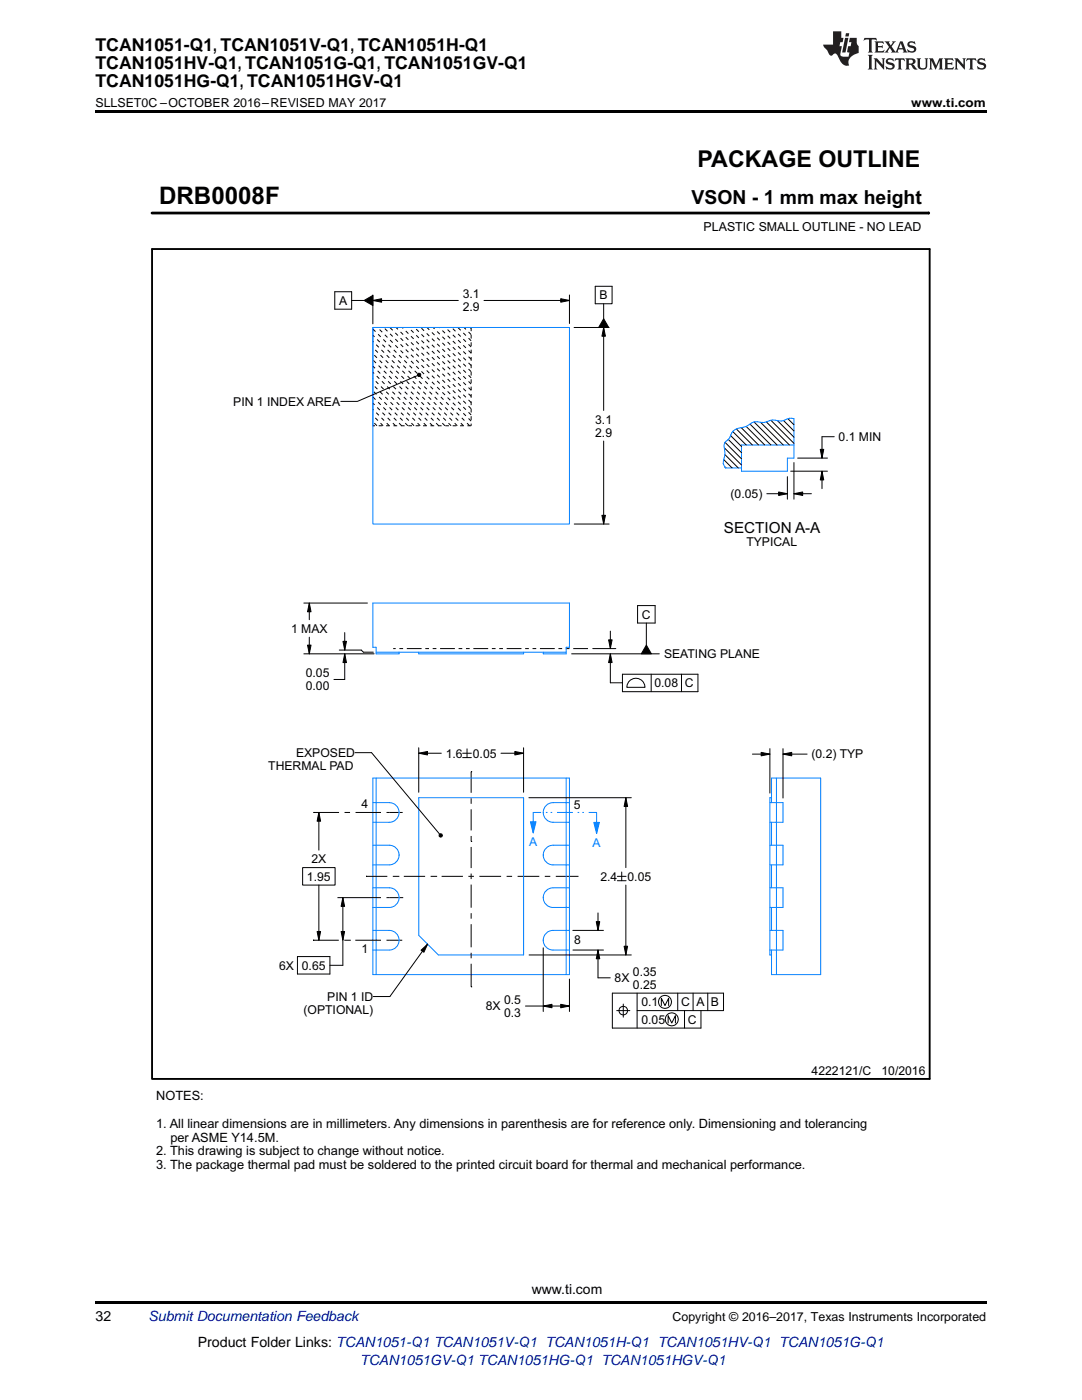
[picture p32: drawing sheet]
<svg xmlns="http://www.w3.org/2000/svg" width="216mm" height="279mm" viewBox="0 0 216 279" stroke-linecap="round" stroke-linejoin="round" font-family="sans-serif">
<defs><g id="words">
<text font-size="4.8" x="31.7" y="40.8">DRB0008F</text>
<text font-size="4.6" x="139.2" y="33.4">PACKAGE OUTLINE</text>
<text font-size="3.9" x="138" y="40.8">VSON - 1 mm max height</text>
<g font-size="3.5">
<text x="19" y="10.2">TCAN1051-Q1, TCAN1051V-Q1, TCAN1051H-Q1</text>
<text x="19" y="13.8">TCAN1051HV-Q1, TCAN1051G-Q1, TCAN1051GV-Q1</text>
<text x="19" y="17.3">TCAN1051HG-Q1, TCAN1051HGV-Q1</text>
</g>
<text font-size="3" x="144.5" y="106.3">SECTION A-A</text>
<g font-size="2.8">
<text x="19" y="263.6">32</text>
<text x="106.1" y="258.2">www.ti.com</text>
<text x="39.5" y="268.9">Product Folder Links: TCAN1051-Q1 TCAN1051V-Q1 TCAN1051H-Q1 TCAN1051HV-Q1 TCAN1051G-Q1</text>
</g>
<g font-size="2.8" fill="#0000c8">
<text x="29.6" y="263.6">Submit Documentation Feedback</text>
<text x="71.9" y="272.4">TCAN1051GV-Q1 TCAN1051HG-Q1 TCAN1051HGV-Q1</text>
</g>
<g font-size="2.6">
<text x="31.2" y="219.6">NOTES:</text>
<text x="31.2" y="225.1">1. All linear dimensions are in millimeters. Any dimensions in parenthesis are for reference only. Dimensioning and tolerancing</text>
<text x="34" y="227.8">per ASME Y14.5M.</text>
<text x="31.2" y="230.6">2. This drawing is subject to change without notice.</text>
<text x="31.2" y="233.3">3. The package thermal pad must be soldered to the printed circuit board for thermal and mechanical performance.</text>
</g>
<g font-size="2.5">
<text x="19" y="21.4">SLLSET0C –OCTOBER 2016–REVISED MAY 2017</text>
<text x="181.8" y="21.4">www.ti.com</text>
<text x="140.4" y="46">PLASTIC SMALL OUTLINE - NO LEAD</text>
<text x="134.2" y="263.6">Copyright © 2016–2017, Texas Instruments Incorporated</text>
</g>
<g font-size="2.4">
<text x="92.3" y="59.5">3.1</text>
<text x="119.6" y="59.8">B</text>
<text x="67.7" y="60.8">A</text>
<text x="92.3" y="62.1">2.9</text>
<text x="46.5" y="81">PIN 1 INDEX AREA</text>
<text x="118.8" y="84.5">3.1</text>
<text x="118.8" y="87.1">2.9</text>
<text x="167.3" y="88">0.1 MIN</text>
<text x="145.8" y="99.4">(0.05)</text>
<text x="148.9" y="109.1">TYPICAL</text>
<text x="128.1" y="123.5">C</text>
<text x="58.1" y="126.3">1 MAX</text>
<text x="132.5" y="131.4">SEATING PLANE</text>
<text x="61" y="135.2">0.05</text>
<text x="61" y="137.8">0.00</text>
<text x="130.6" y="137.2">0.08 C</text>
<text x="53.5" y="153.7">THERMAL PAD</text>
<text x="59.1" y="151.1">EXPOSED</text>
<text x="88.9" y="151.2">1.6</text>
<text x="94.4" y="151.2">0.05</text>
<text x="161.9" y="151.4">(0.2) TYP</text>
<text x="72.2" y="161.2">4</text>
<text x="114.5" y="161.5">5</text>
<text x="62.1" y="172.3">2X</text>
<text x="61.3" y="175.8">1.95</text>
<text x="119.8" y="175.8">2.4</text>
<text x="125.2" y="175.8">0.05</text>
<text x="72.1" y="190.3">1</text>
<text x="114.6" y="188.4">8</text>
<text x="55.7" y="193.5">6X 0.65</text>
<text x="122.6" y="196">8X</text>
<text x="126.3" y="194.7">0.35</text>
<text x="126.3" y="197.3">0.25</text>
<text x="60.6" y="202.4">(OPTIONAL)</text>
<text x="65.3" y="199.8">PIN 1 ID</text>
<text x="96.9" y="201.6">8X</text>
<text x="100.6" y="200.3">0.5</text>
<text x="100.6" y="203">0.3</text>
<text x="128" y="200.8">0.1</text>
<text x="135.9" y="200.8">C A B</text>
<text x="128" y="204.3">0.05</text>
<text x="137.2" y="204.3">C</text>
<text x="162" y="214.5">4222121/C</text>
<text x="175.9" y="214.5">10/2016</text>
</g>
<g font-size="2.4" fill="#0080ff">
<text x="105.6" y="168.8">A</text>
<text x="118.2" y="169">A</text>
</g>
<text font-size=".2" x="106.6" y="42.6">SCALE 4.000</text>
</g></defs>
<path d="M19 259.7h177.8v.5h-177.8z" fill="#000"/>
<path d="M105.8 164h1.1l-.5 2.2z" fill="#0080ff"/>
<path d="M105.8 164h1.1l-.5 2.2z" fill="none" stroke="#0080ff" stroke-width=".2"/>
<path d="M118.5 164.1h1.1l-.6 2.2z" fill="#0080ff"/>
<g fill="none" stroke="#0080ff" stroke-width=".2">
<path d="M74.4 65.4h39.2v39.2h-39.2zM94 65.4h-19.6v19.6M158.4 88.8h-10.4v5.2h9.1v-2.6h1.3v-7.8a2.25 2.25 0 0 0-1.9 .3l-1.2 .1a2.64 2.64 0 0 0-2.3 .2l-.6 .1a3.9 3.9 0 0 0-2.4 .1 4.5 4.5 0 0 1-2.9 1.1 2.16 2.16 0 0 0-1.4 1.7l-.2 .4a1.81 1.81 0 0 0-.9 2.1l.1 .8-.1 .7a1.72 1.72 0 0 0 .2 2.2h3.2M75.1 130.2h37.9M79.6 130.2v.3h-4.5v-1.3h-.7v-8.8h39.2v8.8h-.6v1.3h-4.6v-.3M83.6 130.2v.3h20.9v-.3M74.4 155.3h39.2v39.2h-39.2zM75.1 155.3v39.2M83.6 159.2h20.9v31.4h-17l-3.9-3.9zM113 155.3v39.2M153.9 159.2h-.3v31.4h.3M154.9 155.3v39.2"/>
<path d="M74.4 177.2h3.3a1.96 1.96 0 0 1 1.9 1.9 1.96 1.96 0 0 1-1.9 2h-3.3M74.4 168.7h3.3a1.96 1.96 0 0 1 1.9 1.9 1.96 1.96 0 0 1-1.9 2h-3.3M74.4 160.2h3.3a1.96 1.96 0 0 1 1.9 1.9 1.96 1.96 0 0 1-1.9 2h-3.3M108 162.1h-1.6v4.1M108.9 162.1h.3M109.9 162.1h.3M111.1 162.1h3.2M113.6 160.2h-3.2a1.96 1.96 0 0 0-2 1.9 1.96 1.96 0 0 0 2 2h3.2M113.6 168.7h-3.2a1.96 1.96 0 0 0-2 1.9 1.96 1.96 0 0 0 2 2h3.2M113.6 177.2h-3.2a1.96 1.96 0 0 0-2 1.9 1.96 1.96 0 0 0 2 2h3.2M115.3 162.1h.3M116.2 162.1h.3"/>
<path d="M117.5 162.1h1.5v4.2M118.5 164.1h1.1l-.6 2.2zM153.6 177.2h2.6v3.9h-2.6M153.6 168.7h2.6v3.9h-2.6M153.6 160.2h2.6v3.9h-2.6M153.9 160.2v-4.9h9.9v39.2h-9.9v-4.9M153.9 164.1v4.6M153.9 172.6v4.6M74.4 185.7h3.3a1.96 1.96 0 0 1 1.9 1.9 1.96 1.96 0 0 1-1.9 2h-3.3M113.6 185.7h-3.2a1.96 1.96 0 0 0-2 1.9 1.96 1.96 0 0 0 2 2h3.2M153.6 185.7h2.6v3.9h-2.6M153.9 181.1v4.6"/>
</g>
<g fill="none" stroke="#000" stroke-width=".2" stroke-dasharray=".7 .7" stroke-linecap="butt">
<path d="M94 65.4v19.6M94 79.1l-13.7-13.7M94 77.9l-12.5-12.5M94 76.6l-11.3-11.2M94 75.4l-10-10M94 74.2l-8.8-8.8M94 72.9l-7.6-7.5M94 71.7l-6.3-6.3M94 70.5l-5.1-5.1M94 69.2l-3.9-3.8M94 68l-2.6-2.6M94 66.8l-1.4-1.4"/>
<path d="M94 65.5l-.2-.1M75.2 85l-.8-.9M76.5 85l-2.1-2.1M77.7 85l-3.3-3.3M78.9 85l-4.5-4.6M80.2 85l-5.8-5.8M81.4 85l-7-7M82.6 85l-8.2-8.2M83.9 85l-9.5-9.5M85.1 85l-10.7-10.7M86.3 85l-11.9-11.9M87.5 85l-13.1-13.2"/>
<path d="M88.8 85l-14.4-14.4M90 85l-15.6-15.6M91.2 85l-16.8-16.9M92.5 85l-18.1-18.1M93.7 85l-19.3-19.3M94 84l-18.7-18.6M94 82.8l-17.4-17.4M94 81.6l-16.2-16.2M94 80.3l-15-14.9M94 85h-19.6"/>
</g>
<g fill="none" stroke="#000" stroke-width=".2">
<path d="M30.3 42.5h155M66.8 58.2h3.4v3.5h-3.4zM70.2 60h2.5M72.7 60l1.7-1v2zM74.4 60l1.7-.4v.7zM74.4 58.9v5.7M74.4 60h17.1M96.6 60h17M111.9 59.6l1.7 .4-1.7 .3zM113.6 58.9v5.7M118.8 57.1h3.3v3.5h-3.3zM185.3 42.3v.4"/>
<path d="M83.3 75l-12 5.1h-3.3M83.3 74.7l.3-.2h.2l.2 .3-.2 .3-.2 .1-.3-.2zM114.6 65.4h6.9M120.5 65.4l.3 1.7h-.7zM120.5 60.6v3M120.5 65.4v16.5M120.5 63.6l1 1.8h-2.1zM120.5 88v16.6M144.4 91.7l1.7 1.7M144.5 89.4l3.5 3.4M144.6 93.2l.2 .2M144.6 90.7l2.7 2.7"/>
<path d="M144.7 88.3l3.3 3.3M145.3 87.7l2.7 2.6M145.8 86.9l2.2 2.2M146.2 86.1l2.7 2.7M146.9 85.6l3.2 3.2M147.9 85.3l3.5 3.5M148.9 85.1l3.7 3.7M149.7 84.6l4.1 4.2M150.5 84.2l4.6 4.6M151.8 84.3l4.5 4.5M152.9 84.2l4.6 4.6M153 98.5h4.1"/>
<path d="M153.8 83.9l4.6 4.6M155.1 83.9l3.3 3.3M155.4 98.2l1.7 .3-1.7 .4zM156.3 83.9l2.1 2.1M157.1 95.1v4.5M157.2 83.6l1.2 1.2M157.8 94h7.3M158.4 98.5l1.8-.3v.7zM158.4 98.5h3.5M158.4 92.3v7.3M159.2 91.4h5.9M163.7 89.7h.7l-.4 1.7z"/>
<path d="M164 94l.4 1.8h-.7zM164 94v3.5M166.5 87.2h-2.5v4.2M114.6 104.6h6.9M120.1 102.8h.7l-.3 1.8zM60.6 130.5h14.1M60.6 120.4h12.7M61.4 128.7h.7l-.4 1.8zM61.7 120.4l.4 1.7h-.7zM61.7 120.4v3.3M61.7 127.2v3.3M67.7 129.7h4.4l.4 .5h2"/>
<path d="M68.4 128h.7l-.3 1.7zM68.8 130.5l.3 1.7h-.7zM68.8 126.2v3.5M68.8 130.5v5.1h-2.2M114.1 130.5h17.5M118.3 129.4h4.6M121.4 127.7h.7l-.3 1.7zM121.8 130.5l.3 1.7h-.7zM121.8 130.5v5.8h2.4M121.8 126v3.4M124.2 134.6h15.1v3.4h-15.1zM125.8 135.7a1.82 1.82 0 0 1 1.9-.2 1.82 1.82 0 0 1 1 1.7h-3.6v-.5z"/>
<path d="M127.2 120.9h3.5v3.4h-3.5zM129 128.7l1 1.8h-2zM129 124.3v4.4M129.9 134.6v3.4M136 134.6v3.4M70.8 150.2h3.3l13.6 16.3M83.6 150.3l1.7-.3v.7zM83.6 150.3h4.5M83.6 149.2v8.9M92.3 150.3h1.8M92.3 151.2h1.8M93.2 149.5v1.7"/>
<path d="M94 154h.1M94 154v4.2M94 159.3v1.1M100 150.3h4.5M102.7 150l1.8 .3-1.8 .4zM104.5 149.2v8.9M105.5 159.2h20.5M124.9 159.2l.3 1.7h-.7zM124.9 159.2v13.9M150.1 150.5h3.5M151.9 150.2l1.7 .3-1.7 .3zM153.6 149.4v8.9"/>
<path d="M156.2 150.5l1.8-.3v.6zM156.2 149.4v9.9M156.2 150.5h4.8M60.4 173.1h6.5v3.5h-6.5zM62.6 162.1h.1M62.6 162.1h5.1M63.6 162.1l.4 1.8h-.7zM63.6 162.1v7.6M63.6 176.6v11M67.3 179.1h8.7M68.4 179.1l.4 1.8h-.7zM68.4 179.1v13.5h-2.6"/>
<path d="M68.7 162.1h1.1M70.9 162.1h5.1M73 174.9h.1M73 174.9h4.3M77.1 179.1h3.4M77.1 162.1h3.2M77.7 162.1h.1M77.7 179.1h.1M78.4 174.9h1.1M79.5 174.9h.1M80.6 174.9h4.2M85.9 174.9h1.1"/>
<path d="M87 174.9h.1M87.6 166.6l.3-.2 .3 .1 .1 .2-.1 .3-.3 .1-.3-.2zM88.1 174.9h4.3M93.5 174.9h1.1M94 167.9h.1M94 161.5v4.2M94 166.8v1.1M94 169v4.2M94 174.3v1.1M94 176.5v4.7M95.7 174.9h4.3M101.1 174.9h1.1"/>
<path d="M103.3 174.9h4.3M108.7 174.9h1.1M110.9 174.9h4.3M115.2 174.9h.1M123.2 174.9h1.7M123.2 175.8h1.7M124.1 174v1.8M124.9 176.6v14M59.4 190.9h6.4v3.5h-6.4zM62.5 187.6h.1M62.5 187.6h5.1M63.3 185.9h.7l-.4 1.7z"/>
<path d="M68.1 185.9h.7l-.4 1.7zM68.7 187.6h1.1M69.8 187.6h.1M70.9 187.6h5.1M77.1 187.6h3.2M77.7 187.6v.1M84 189.6l1.3-1.2-.7 1.6zM85.3 188.4l-7.5 10.5h-3.3M94 197h.1M94 182.2v1.1M94 184.4v4.7M94 190.2v1"/>
<path d="M94 192.3v4.7M105.6 190.6h20.4M108.4 189.2v12.7M113.6 195.4v6.5M114.3 185.7h6.1M114.3 189.6h6.1M119 183.9h.7l-.4 1.8zM119.3 189.6l.4 1.7h-.7zM119.3 189.6v5.5h2.5M119.3 182.2v3.5M124.5 188.8h.7l-.3 1.8zM127.1 198.2v7"/>
<path d="M135.2 198.2v3.5M138.3 198.2v3.5M141.2 198.2v3.5M104.8 200.8h8.8M108.4 200.8l1.7-.4v.7zM111.9 200.4l1.7 .4-1.7 .3zM123.1 201.7h2.6M124.4 200.4v2.6M127.1 201.7h17.3v-3.5h-22.2v7h17.7v-3.5M132 200.7v-1.5l.7 1.5 .7-1.5v1.5M133.3 204.2v-1.5l.7 1.5 .8-1.5v1.5M136.6 201.7v3.5"/>
<circle cx="132.7" cy="199.9" r="1.3"/>
<circle cx="124.4" cy="201.7" r=".87"/>
<circle cx="134" cy="203.4" r="1.3"/>
</g>
<g fill="#000">
<path d="M19 22h177.8v.5h-177.8zM72.7 60l1.7-1v2zM74.4 60l1.7-.4v.7zM111.9 59.6l1.7 .4-1.7 .3zM83.3 74.7l.3-.2h.2l.2 .3-.2 .3-.2 .1-.3-.2zM120.5 65.4l.3 1.7h-.7zM120.5 63.6l1 1.8h-2.1zM155.4 98.2l1.7 .3-1.7 .4zM158.4 98.5l1.8-.3v.7zM164 94l.4 1.8h-.7zM163.7 89.7h.7l-.4 1.7zM120.1 102.8h.7l-.3 1.8z"/>
<path d="M61.4 128.7h.7l-.4 1.8zM61.7 120.4l.4 1.7h-.7zM68.8 130.5l.3 1.7h-.7zM68.4 128h.7l-.3 1.7zM121.8 130.5l.3 1.7h-.7zM121.4 127.7h.7l-.3 1.7zM129 128.7l1 1.8h-2zM83.6 150.3l1.7-.3v.7zM102.7 150l1.8 .3-1.8 .4zM124.9 159.2l.3 1.7h-.7zM151.9 150.2l1.7 .3-1.7 .3zM156.2 150.5l1.8-.3v.6z"/>
<path d="M63.6 162.1l.4 1.8h-.7zM68.4 179.1l.4 1.8h-.7zM87.6 166.6l.3-.2 .3 .1 .1 .2-.1 .3-.3 .1-.3-.2zM63.3 185.9h.7l-.4 1.7zM68.1 185.9h.7l-.4 1.7zM84 189.6l1.3-1.2-.7 1.6zM119.3 189.6l.4 1.7h-.7zM119 183.9h.7l-.4 1.8zM124.5 188.8h.7l-.3 1.8zM108.4 200.8l1.7-.4v.7zM111.9 200.4l1.7 .4-1.7 .3z"/>
</g>
<path d="M30.3 49.7h155.2v165.6h-155.2z" fill="none" stroke="#000" stroke-width=".37"/>
<path d="M30.3 42.5h155" fill="none" stroke="#000" stroke-width=".55"/>
<path d="M117.3 129.4h-38.8" fill="none" stroke="#000" stroke-width=".2" stroke-dasharray="3 .7 .7 .7 .7 .7" stroke-linecap="butt"/>
<g fill="#231f20">
<path d="M172.5 7.6l-.1 .5 .4-.2h.6v.1v2.1l-.2 .4h.9l-.2-.4v-2.1l.1-.1h.5l.5 .2-.2-.5zM174.5 8.3l.2 .3v1.5l-.2 .4h1.8l.2-.6a1.04 1.04 0 0 1-1.3 .2v-.7h.6l.3 .2v-.6l-.3 .2h-.6v-.6l.8-.1 .4 .3-.2-.5zM176.5 8.3l.9 1.1-.9 1.1h.8l-.2-.2 .4-.7 .5 .7-.2 .2h1.5l-.2-.2 .2-.4h.9l.1 .4-.2 .2h1l-.3-.3-.7-1.9h-.5l-.9 2-.8-1 .9-1h-.8l.1 .3-.4 .5-.3-.6 .1-.2zM179.7 8.6l.4 1h-.7zM181.3 8.4a.63 .63 0 0 0-.2 .7 .63 .63 0 0 0 .6 .4l.6 .2 .1 .2a.75 .75 0 0 1-.7 .4 .75 .75 0 0 1-.6-.5l.1 .7 .1-.1a1.11 1.11 0 0 0 1.5-.6 1.13 1.13 0 0 0-1.2-.8l-.1-.4a1.04 1.04 0 0 1 1.2 .2l-.2-.5-.2 .1-.4-.2zM173.2 10.9l.2 .4v2.2l-.2 .4h1l-.3-.4v-2.2l.3-.4zM174.3 11.6l.3 .4v1.5l-.3 .4h.8l-.2-.4v-1.3l1.5 1.7v-1.9l.2-.4h-.7l.2 .4v.9l-1.1-1.3zM177 11.8a.62 .62 0 0 0-.2 .7 .62 .62 0 0 0 .6 .4l.6 .1 .1 .3a.76 .76 0 0 1-.7 .3 .76 .76 0 0 1-.7-.4l.2 .7 .1-.1a1.11 1.11 0 0 0 1.5-.6 1.13 1.13 0 0 0-1.2-.8l-.1-.4a1.04 1.04 0 0 1 1.2 .2l-.2-.6-.2 .1-.5-.1zM178.7 11.6l-.2 .6a.61 .61 0 0 1 .8-.3v1.6l-.2 .4h.9l-.2-.4v-1.6a.63 .63 0 0 1 .7 .3l-.1-.6zM180.6 11.6l.3 .4v1.5l-.3 .4h1l-.2-.2-.1-.8 .6 .2a.76 .76 0 0 0 1.2 .7l-1-1a.58 .58 0 0 0 .6-.5 .58 .58 0 0 0-.5-.6zM181.4 11.9h.1a.45 .45 0 0 1 .5 .1 .45 .45 0 0 1 .1 .5l-.8 .2zM182.9 11.6l.2 .2a2.17 2.17 0 0 0 .3 1.9 .99 .99 0 0 0 1.6-.6v-1.1l.2-.4h-.7l.2 .2a1.92 1.92 0 0 1-.2 1.8 .6 .6 0 0 1-.9-.5v-1.1l.2-.4zM185.4 11.6l.2 .4v1.5l-.2 .4h.7l-.2-.4v-1.4l.8 1.8 .8-1.8v1.4l-.2 .4h.9l-.2-.4v-1.5l.2-.4h-.8l-.6 1.5-.6-1.5zM188.4 11.6l.2 .4v1.5l-.2 .4h1.8l.1-.6a1.04 1.04 0 0 1-1.2 .1v-.6h.5l.4 .2v-.6l-.4 .2h-.5v-.7h.8l.3 .3-.1-.6zM190.5 11.6l.2 .4v1.5l-.2 .4h.7l-.2-.4v-1.3l1.5 1.7v-1.9l.2-.4h-.7l.2 .4v.9l-1.1-1.3zM192.9 11.6l-.1 .6a.61 .61 0 0 1 .7-.3l.1 1.6-.3 .4h1l-.3-.4 .1-1.6a.63 .63 0 0 1 .7 .3l-.1-.6zM195.2 11.8a.62 .62 0 0 0-.2 .7 .62 .62 0 0 0 .6 .4l.6 .1 .1 .3a.76 .76 0 0 1-.7 .3 .76 .76 0 0 1-.6-.4l.1 .7 .1-.1a1.11 1.11 0 0 0 1.6-.6 1.13 1.13 0 0 0-1.3-.8l-.1-.4a1.04 1.04 0 0 1 1.2 .2l-.1-.6-.2 .1-.5-.1z"/>
<path d="M166.2 6.3v2.6h-1.9v.4l.8 .9a.91 .91 0 0 0 1 .8 .56 .56 0 0 1 .5-.3 .56 .56 0 0 1 .5 .3l.4 .8a1.53 1.53 0 0 0 1.9 1.2 1.54 1.54 0 0 1 1-2.1l.9-.3v-1.4a1.52 1.52 0 0 1-.4-1.6h-1.3l-.2 .8h.5l-.2 .8h-.5l-.1 1v.2l.4 .1-.2 .8a1.93 1.93 0 0 1-1.6-.3l.3-1.8h-.5l.2-.8h.4l.2-.8h-.4v-1.3zM168.6 7.6l-.6 2.9h.7l.6-2.9zM168.8 6.6l-.1 .7h.6l.2-.7z"/>
</g>
<use href="#words"/>
</svg>
